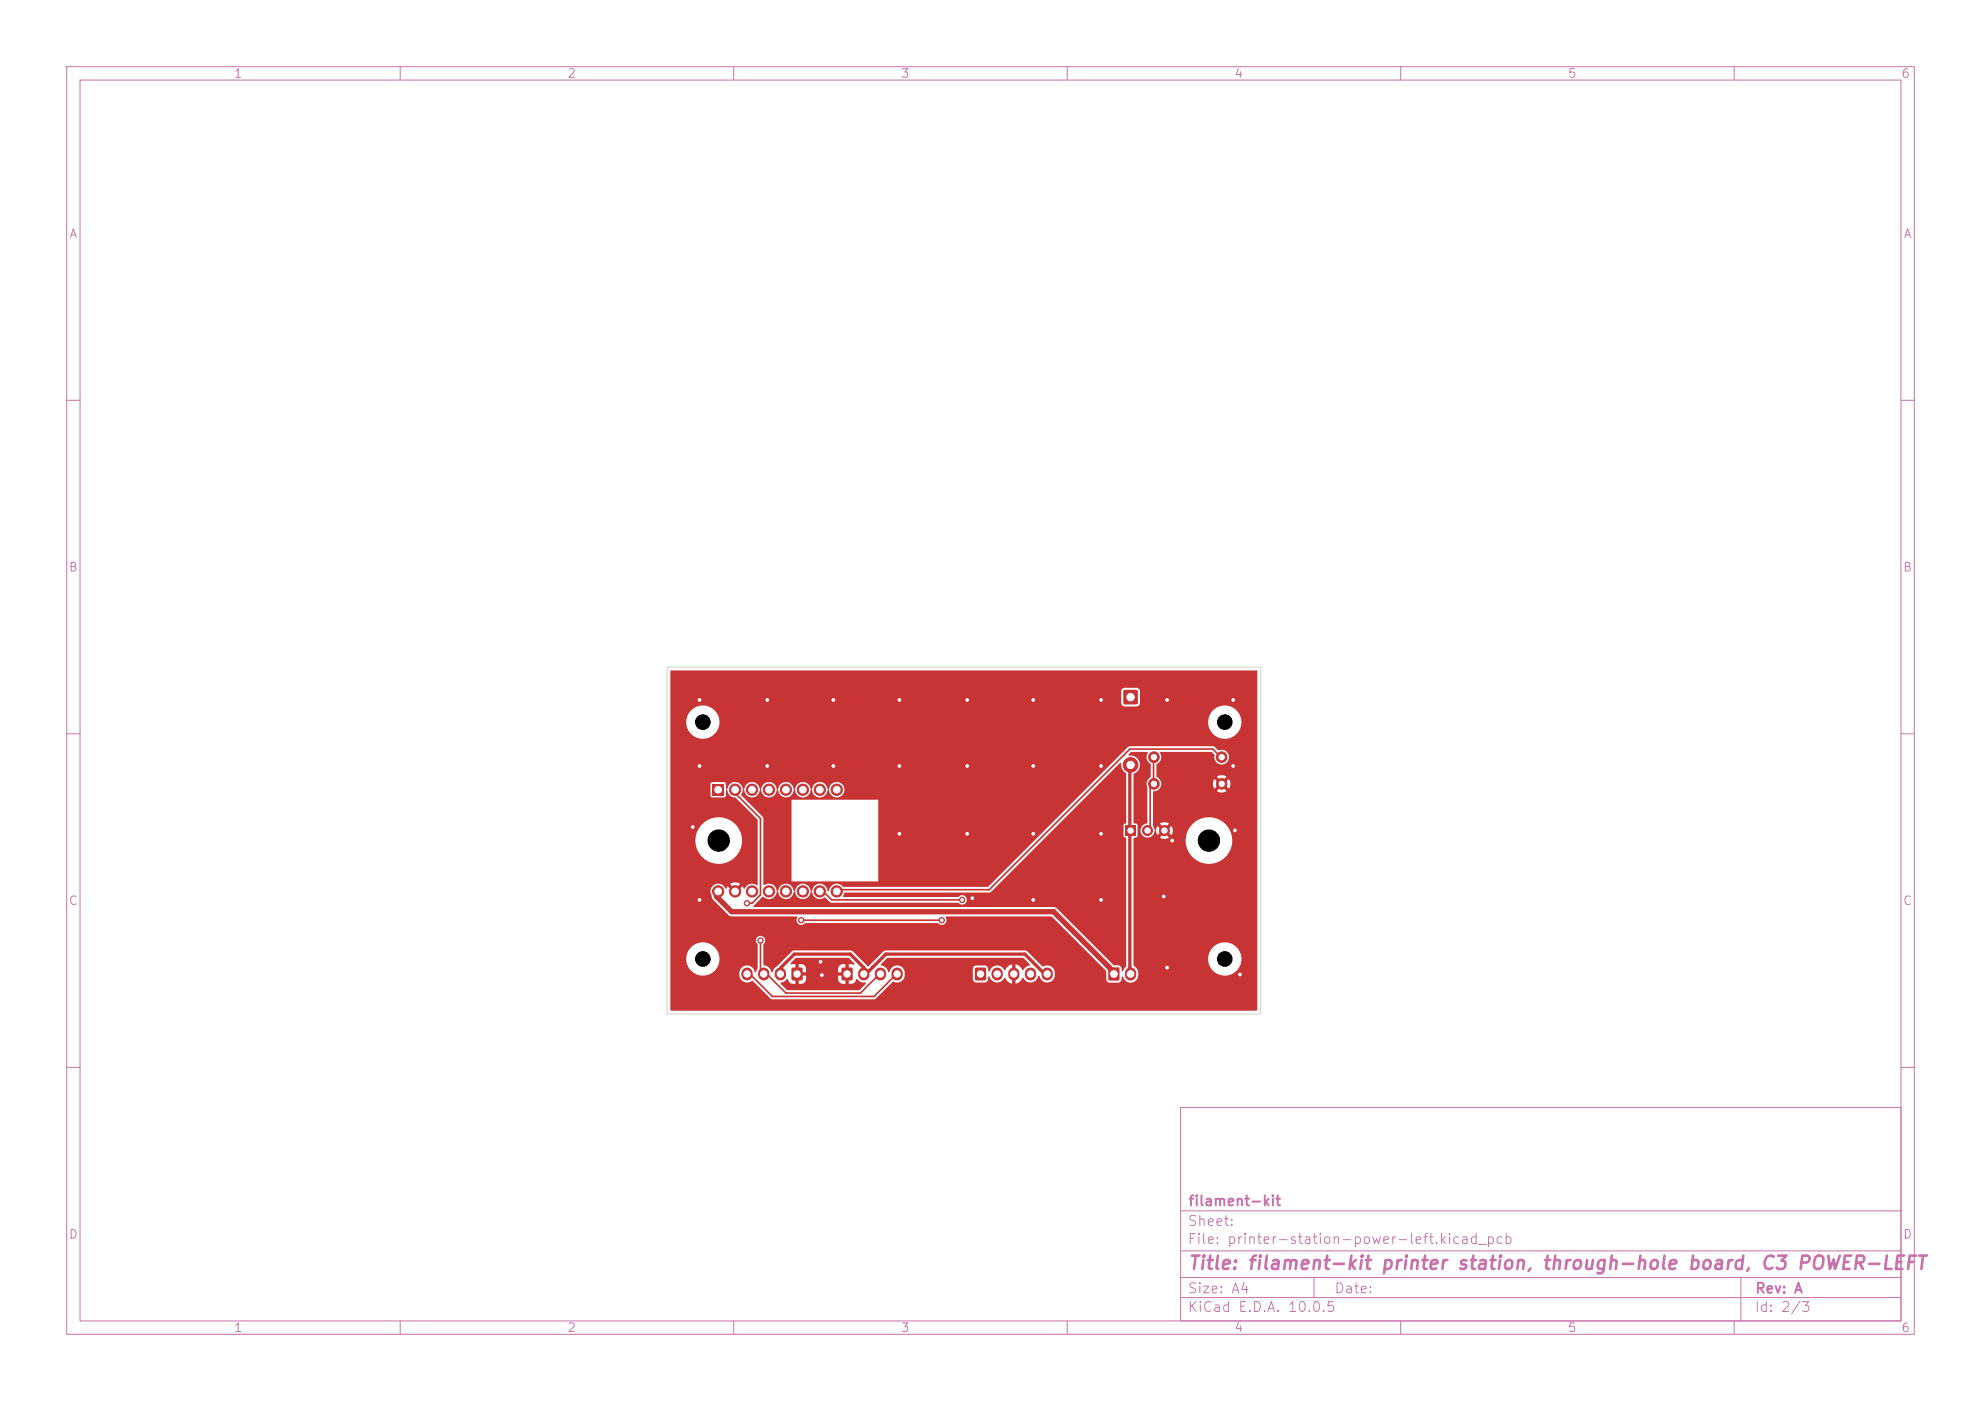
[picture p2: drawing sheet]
<svg xmlns="http://www.w3.org/2000/svg" width="297mm" height="210mm" viewBox="0 0 297 210" stroke-linecap="round" stroke-linejoin="round" font-family="sans-serif">
<defs><g id="words">
<text font-size="2" fill="#c872ab" x="178" y="190.8">Title: filament-kit printer station, through-hole board, C3 POWER-LEFT</text>
<g font-size="1.5" fill="#c872ab">
<text x="178" y="184.1">Sheet:</text>
<text x="178" y="181.1">filament-kit</text>
<text x="178" y="186.8">File: printer-station-power-left.kicad_pcb</text>
<text x="178" y="197">KiCad E.D.A. 10.0.5</text>
<text x="178" y="194.2">Size: A4</text>
<text x="200" y="194.2">Date:</text>
<text x="263" y="197">Id: 2/3</text>
<text x="263" y="194.2">Rev: A</text>
</g>
<g font-size="1.3" fill="#c872ab">
<text x="35" y="12">1</text>
<text x="85" y="12">2</text>
<text x="135" y="12">3</text>
<text x="185" y="12">4</text>
<text x="235" y="12">5</text>
<text x="285" y="12">6</text>
<text x="10.3" y="36">A</text>
<text x="285.3" y="36">A</text>
<text x="10.2" y="86">B</text>
<text x="285.2" y="86">B</text>
<text x="10.2" y="136">C</text>
<text x="285.2" y="136">C</text>
<text x="10.2" y="186">D</text>
<text x="285.2" y="186">D</text>
<text x="35" y="200">1</text>
<text x="85" y="200">2</text>
<text x="135" y="200">3</text>
<text x="185" y="200">4</text>
<text x="235" y="200">5</text>
<text x="285" y="200">6</text>
</g>
</g></defs>
<g fill="none" stroke="#c872ab" stroke-width=".15">
<path d="M10 10h277v190h-277zM12 12h273v186h-273zM60 10v2M110 10v2M160 10v2M210 10v2M260 10v2M10 60h2M285 60h2M10 110h2M285 110h2M10 160h2"/>
<path d="M177 166h108v32h-108zM285 160h2M60 198v2M110 198v2M160 198v2M177 194.5h108M177 191.5h108M177 187.5h108M177 181.5h108M197 191.5v3M210 198v2M260 198v2"/>
<path d="M261 191.5v6.5"/>
</g>
<path d="M166.2 145.1h1.6v1.8h-1.6z" fill="#c83434"/>
<path d="M169.5 145.9v.3" fill="none" stroke="#c83434" stroke-width="1.7"/>
<path d="M126.2 145.1h1.6v1.8h-1.6z" fill="#c83434"/>
<path d="M129.5 145.9v.2M132 145.9v.2M134.5 145.9v.2" fill="none" stroke="#c83434" stroke-width="1.7"/>
<path d="M168.7 123.8h1.6v1.5h-1.6z" fill="#c83434"/>
<g fill="#c83434" stroke="#c83434" stroke-width=".15">
<circle cx="172" cy="124.5" r=".75"/>
<circle cx="174.6" cy="124.5" r=".75"/>
</g>
<path d="M168.5 103.5h2v2h-2z" fill="#c83434"/>
<circle cx="169.5" cy="114.7" r="1.1" fill="#c83434" stroke="#c83434" stroke-width=".15"/>
<path d="M118.7 145.1h1.6v1.8h-1.6z" fill="#c83434"/>
<path d="M112 145.9v.2M114.5 145.9v.2M117 145.9v.2" fill="none" stroke="#c83434" stroke-width="1.7"/>
<path d="M146.2 145.1h1.6v1.8h-1.6z" fill="#c83434"/>
<path d="M149.5 145.9v.2M152 145.9v.2M154.5 145.9v.2M157 145.9v.2" fill="none" stroke="#c83434" stroke-width="1.7"/>
<g fill="#c83434" stroke="#c83434" stroke-width=".15">
<circle cx="183.2" cy="113.5" r=".8"/>
<circle cx="173" cy="113.5" r=".8"/>
</g>
<path d="M106.8 117.5h1.7v1.7h-1.7z" fill="#c83434"/>
<g fill="#c83434" stroke="#c83434" stroke-width=".15">
<circle cx="110.2" cy="118.4" r=".85"/>
<circle cx="112.7" cy="118.4" r=".85"/>
<circle cx="115.3" cy="118.4" r=".85"/>
<circle cx="117.8" cy="118.4" r=".85"/>
<circle cx="120.4" cy="118.4" r=".85"/>
<circle cx="122.9" cy="118.4" r=".85"/>
<circle cx="125.4" cy="118.4" r=".85"/>
<circle cx="107.7" cy="133.6" r=".85"/>
<circle cx="110.2" cy="133.6" r=".85"/>
<circle cx="112.7" cy="133.6" r=".85"/>
<circle cx="115.3" cy="133.6" r=".85"/>
<circle cx="117.8" cy="133.6" r=".85"/>
<circle cx="120.4" cy="133.6" r=".85"/>
<circle cx="122.9" cy="133.6" r=".85"/>
<circle cx="125.4" cy="133.6" r=".85"/>
<circle cx="173" cy="117.5" r=".8"/>
<circle cx="183.2" cy="117.5" r=".8"/>
<circle cx="134.8" cy="104.9" r=".4"/>
<circle cx="165.1" cy="125" r=".4"/>
<circle cx="165.1" cy="114.8" r=".4"/>
<circle cx="123" cy="144.2" r=".4"/>
<circle cx="184.9" cy="104.9" r=".4"/>
<circle cx="165.1" cy="104.9" r=".4"/>
<circle cx="165.1" cy="134.9" r=".4"/>
<circle cx="145.8" cy="134.6" r=".4"/>
<circle cx="145" cy="114.8" r=".4"/>
<circle cx="185.9" cy="146.1" r=".4"/>
<circle cx="154.9" cy="134.9" r=".4"/>
<circle cx="175" cy="104.9" r=".4"/>
<circle cx="103.9" cy="124" r=".4"/>
<circle cx="175.7" cy="126" r=".4"/>
<circle cx="175" cy="145.1" r=".4"/>
<circle cx="115" cy="114.8" r=".4"/>
<circle cx="123.2" cy="146.2" r=".4"/>
<circle cx="124.9" cy="114.8" r=".4"/>
<circle cx="185.1" cy="124.5" r=".4"/>
<circle cx="154.9" cy="104.9" r=".4"/>
<circle cx="104.9" cy="114.8" r=".4"/>
<circle cx="104.9" cy="104.9" r=".4"/>
<circle cx="115" cy="104.9" r=".4"/>
<circle cx="154.9" cy="114.8" r=".4"/>
<circle cx="124.9" cy="104.9" r=".4"/>
<circle cx="134.8" cy="114.8" r=".4"/>
<circle cx="174.5" cy="134.4" r=".4"/>
<circle cx="134.8" cy="125" r=".4"/>
<circle cx="145" cy="104.9" r=".4"/>
<circle cx="154.9" cy="125" r=".4"/>
<circle cx="145" cy="125" r=".4"/>
<circle cx="184.9" cy="114.8" r=".4"/>
<circle cx="104.9" cy="134.9" r=".4"/>
<circle cx="114" cy="141" r=".4"/>
<circle cx="112" cy="135.4" r=".4"/>
<circle cx="141.2" cy="137.9" r=".4"/>
<circle cx="120.1" cy="137.9" r=".4"/>
<circle cx="144.2" cy="134.9" r=".4"/>
</g>
<path d="M107.7 133.6l-.3 .8 2.3 2.3h48.3l8.3 8.4 .7 .9" fill="none" stroke="#c83434" stroke-width=".8"/>
<path d="M169.5 114.7l-.1 .9v8.4l.1 .5-.1 .7v19.9l.1 .9M117 146l.1-.9 2-2.1h8.4l2 2.1v.9l.8-.4 2.5-2.6h20.8l2.8 2.8 .6 .2" fill="none" stroke="#c83434" stroke-width=".5"/>
<path d="M110.2 118.4l.3 .7 3.5 3.6v11.4l-1.2 1.3h-.8M173 113.5v4l-.6 .4v6.1l-.4 .5M183.2 113.5l-1.4-1.2h-12.4l-21.1 21.1h-22.1l-.7 .2M120.1 137.9h21.1M122.9 133.6l.8 .3 1 1h19.5M112 146l.8 .3 3 3.1h15.2l3.5-3.4M114 141v4.3l.5 .7 .8 .3 2.5 2.6h11.2l3-2.9" fill="none" stroke="#c83434" stroke-width=".25"/>
<g fill="#c83434">
<path d="M119.3 143.6h7.9l.9 .8a.13 .13 0 0 1 0 .2 .13 .13 0 0 1-.2 0l-.7-.1v1.1h-.4v-1.1a.85 .85 0 0 0-1.2 .7v.6h1v.4h-1v.6a.83 .83 0 0 0 1.2 .7v-1.1h.4v1.1a.86 .86 0 0 0 1.2-.7 1.79 1.79 0 0 0 1.4 .5v.2l-1 .9h-10.7l-1.1-1 .1-.1 .5-.2 .4-.3h.1a.85 .85 0 0 0 .7 .7h.4v-1.1h.6v1.1a.91 .91 0 0 0 .9-.3 .91 .91 0 0 0 .1-1h-.9v-.4h.9v-.6a.83 .83 0 0 0-1-.7v1.1h-.6v-1.1l-.6 .1-.1-.1z"/>
<path d="M113 135.8l1.4-1.4a1.27 1.27 0 0 0 1.3 .3 1.27 1.27 0 0 0 .8-1.1h.1a1.2 1.2 0 0 0 1.1 1.2 1.2 1.2 0 0 0 1.3-.9v-.2l.1-.1a1.2 1.2 0 0 0 1.1 1.2 1.2 1.2 0 0 0 1.3-.9v-.2l.2-.1a1.3 1.3 0 0 0 2 .9l.9 .8h19a.73 .73 0 0 0 1.1 .1 .73 .73 0 0 0 0-1.1 .73 .73 0 0 0-1.1 .2h-17.1l-.1-.2 .3-.5h21.8l19.4-19.4 .2 .1a1.61 1.61 0 0 0 .7 1.5v7.3l-.4 .4 .1 1.6 .3 .4v19.1l-.4 .8h-.2a.68 .68 0 0 0-.5-.9h-.7l-8.6-8.6-.4-.1h-44.9z"/>
<path d="M100.5 100.6l87.9-.1 .1 .1-.1 50.9h-87.8l-.1-.1v-7.6h2.4a2.49 2.49 0 0 0 3.9 2h4v.4a1.23 1.23 0 0 0 2 .8l2.7 2.7 .2 .1h15.4l.2-.1 2.5-2.5a1.38 1.38 0 0 0 1.8-.6l.1-.8a1.19 1.19 0 0 0-1.2-1.1 1.19 1.19 0 0 0-1.2 1h-.1a1.37 1.37 0 0 0-1.1-1.1l1-1h20.3l1 .9v.2a1.59 1.59 0 0 0-1 .7 1.82 1.82 0 0 0-1.2-.9v1.1h-.4l-.1-1a1.96 1.96 0 0 0-1.1 .8 1.26 1.26 0 0 0-1.2-.7 1.26 1.26 0 0 0-1.1 .9h-.1a.68 .68 0 0 0-.5-.9h-1.3l-.4 .2-.2 .3v1.6a.54 .54 0 0 0 .6 .5l1.5-.1 .2-.3 .1-.5h.2a1.22 1.22 0 0 0 1 .9 1.22 1.22 0 0 0 1.2-.7 1.82 1.82 0 0 0 1.2 .9v-1.1h.4l.1 1a1.96 1.96 0 0 0 1.1-.8 1.25 1.25 0 0 0 1.3 .7 1.25 1.25 0 0 0 1-1h.1a1.16 1.16 0 0 0 1.2 1 1.16 1.16 0 0 0 1.2-1.1l-.1-.5a1.17 1.17 0 0 0-1.8-.8l-2.3-2.3-.3-.1h-21l-.2 .1-2.4 2.3-2.3-2.3-.2-.1h-8.6l-.2 .1-2.2 2.2a1.59 1.59 0 0 0-.8 .9h-.1a1.32 1.32 0 0 0-1.2-1l-.1-3.1a.73 .73 0 0 0 .2-1.1 .73 .73 0 0 0-1.1 0 .73 .73 0 0 0 .1 1.1v3.5l-.2 .5a.13 .13 0 0 1-.2 .1 .13 .13 0 0 1-.1-.1 1.15 1.15 0 0 0-1.2-.9 1.15 1.15 0 0 0-1.1 1.1h-4l.1-.1a2.5 2.5 0 0 0-.4-4.2 2.5 2.5 0 0 0-3.6 2.3h-2.4v-17.8h3.7l.1 .6a3.5 3.5 0 0 0 5.5 2.2 3.5 3.5 0 0 0-.5-5.9 3.5 3.5 0 0 0-5.1 3.1h-3.7v-8.5h6v1.8l.3 .2h1.9l.1-.2v-.8l.2-.1a1.28 1.28 0 0 0 1.3 1.2l3.3 3.3-.1 9.8a1.34 1.34 0 0 0-1.9 .5l-.3-.3-.6 .6-.4-.4 .6-.6a1.34 1.34 0 0 0-1.5 0l.7 .6-.4 .4-.6-.6-.2 .2a.18 .18 0 0 1-.2 .1 .18 .18 0 0 1-.1-.2 1.19 1.19 0 0 0-1.6-.3 1.19 1.19 0 0 0-.3 1.7l.2 .5 2.6 2.4 9.9 .1 .1 .1a.73 .73 0 0 0 .2 1 .73 .73 0 0 0 1-.1h19.9a.74 .74 0 0 0 1.1 .1 .74 .74 0 0 0 .1-1.1h15.9l8.1 8.1 .1 1.4 .1 .2 .4 .2h1.2a.67 .67 0 0 0 .6-.9 .27 .27 0 0 1 .3 .4 1.15 1.15 0 0 0 1.3 .5 1.15 1.15 0 0 0 .9-1.1l-.1-.8-.2-.3-.4-.3-.1-1h11.2a2.5 2.5 0 0 0 3.6 2.2 2.5 2.5 0 0 0 .4-4.3 2.5 2.5 0 0 0-3.9 1.6l-.1 .5h-11.2v-17.8h7.8a3.5 3.5 0 0 0 5.1 3.1 3.5 3.5 0 0 0 .5-5.9 3.5 3.5 0 0 0-5.5 2.2l-.1 .6h-7.8l.1-.4 .4-.1 .2-.2-.1-1.6-.1-.2-.4-.1-.1-.1 .1-7.3a1.46 1.46 0 0 0 .8-1.7 1.46 1.46 0 0 0-1.6-1.1v-.1l.4-.4h2.4l.1 .2a1.21 1.21 0 0 0 .4 1.7v1.9a1.15 1.15 0 0 0-.5 1.5v5.4a1.08 1.08 0 0 0-1 1.1 1.08 1.08 0 0 0 1 1.1 1.08 1.08 0 0 0 1.1-1.1l.2 .1 .2 .6 .7-.7 .1 .3 .2 .1-.6 .7a1.24 1.24 0 0 0 1.4-.1l-.7-.6 .2-.1 .2-.3 .6 .7a1.25 1.25 0 0 0 0-1.4l-.6 .7-.2-.3-.2-.1 .7-.6a1.24 1.24 0 0 0-1.4 0l.6 .6-.2 .1-.1 .3-.7-.7-.2 .6h-.2l-.2-.6v-5.2a1.12 1.12 0 0 0 1.2-1.2h7.8l.2 .8 .7-.7 .1 .3 .2 .1-.6 .7a1.29 1.29 0 0 0 1.4 0l-.7-.7 .2-.1 .2-.3 .7 .7a1.29 1.29 0 0 0-.1-1.4l-.6 .7-.1-.2-.3-.2 .6-.7a1.29 1.29 0 0 0-1.4 0l.7 .7-.2 .1-.1 .3-.7-.7-.2 .6h-7.8a1.51 1.51 0 0 0-.7-1v-1.8a1.3 1.3 0 0 0 .5-1.8l7.7-.1 .5 .4a1.12 1.12 0 0 0 .7 1.5 1.12 1.12 0 0 0 1.4-.9 1.12 1.12 0 0 0-1-1.3l-.5 .1-.8-.6h-12.6h-.2l-21 21h-21.7a1.18 1.18 0 0 0-1.3-.4 1.18 1.18 0 0 0-.8 1.1 .29 .29 0 0 1-.3-.4 1.17 1.17 0 0 0-1.3-.7 1.17 1.17 0 0 0-1 1.1 .29 .29 0 0 1-.3-.4 1.17 1.17 0 0 0-1.2-.7 1.17 1.17 0 0 0-1 1.1 .29 .29 0 0 1-.3-.4 1.17 1.17 0 0 0-1.3-.7 1.17 1.17 0 0 0-.9 1.1 .29 .29 0 0 1-.3-.4 1.24 1.24 0 0 0-1.9-.5l-.1-.6h17.3v-12.2h-13v12.2h-4.3v-9.5v-.2l-3.3-3.2 .3-.8h.2a1.18 1.18 0 0 0 1.2 1.1 1.18 1.18 0 0 0 1.1-1.1h.2a1.21 1.21 0 0 0 1.1 1.1 1.21 1.21 0 0 0 1.3-1.1h.1a1.21 1.21 0 0 0 1.2 1.1 1.21 1.21 0 0 0 1.2-1.1h.1a1.21 1.21 0 0 0 1.2 1.1 1.21 1.21 0 0 0 1.2-1.1h.2a1.21 1.21 0 0 0 1.2 1.1 1.21 1.21 0 0 0 1.2-1.1h.1a1.2 1.2 0 0 0 1.1 1.1 1.2 1.2 0 0 0 1.3-.9 1.17 1.17 0 0 0-1-1.4 1.17 1.17 0 0 0-1.3 1.1 .29 .29 0 0 1-.3-.4 1.17 1.17 0 0 0-1.3-.7 1.17 1.17 0 0 0-1 1.1 .29 .29 0 0 1-.3-.4 1.17 1.17 0 0 0-1.2-.7 1.17 1.17 0 0 0-1 1.1 .29 .29 0 0 1-.3-.4 1.17 1.17 0 0 0-1.3-.7 1.17 1.17 0 0 0-.9 1.1 .29 .29 0 0 1-.3-.4 1.17 1.17 0 0 0-1.3-.7 1.17 1.17 0 0 0-1 1.1 .29 .29 0 0 1-.3-.4 1.17 1.17 0 0 0-1.3-.7 1.17 1.17 0 0 0-.9 1.1 .29 .29 0 0 1-.3-.4 1.17 1.17 0 0 0-1.3-.7 1.17 1.17 0 0 0-1 1.1l-.2-.1v-.7l-.2-.3h-1.8l-.3 .3h-6v-9.3h2.4v.5a2.5 2.5 0 0 0 2.7 2 2.5 2.5 0 0 0 2.3-2.5h73.2l.1 .5a2.5 2.5 0 0 0 3.9 1.6 2.5 2.5 0 0 0-.4-4.3 2.5 2.5 0 0 0-3.6 2.2h-73.2l-.1-.4a2.5 2.5 0 0 0-2.6-2 2.5 2.5 0 0 0-2.3 2.4h-2.4v-4.6h67.6v1.9l.2 .2 .3 .2h1.8l.3-.2 .2-.3v-1.8l-.2-.3-.3-.2h-1.9l-.2 .2-.2 .3h-67.6z"/>
</g>
<path d="M100 100h89v52h-89z" fill="none" stroke="#d0d2cd" stroke-width=".15"/>
<g fill="#fff" stroke="#fff" stroke-width=".15">
<circle cx="134.8" cy="104.9" r=".2"/>
<circle cx="165.1" cy="125" r=".2"/>
<circle cx="165.1" cy="114.8" r=".2"/>
<circle cx="123" cy="144.2" r=".2"/>
<circle cx="184.9" cy="104.9" r=".2"/>
<circle cx="165.1" cy="104.9" r=".2"/>
<circle cx="165.1" cy="134.9" r=".2"/>
<circle cx="145.8" cy="134.6" r=".2"/>
<circle cx="145" cy="114.8" r=".2"/>
<circle cx="185.9" cy="146.1" r=".2"/>
<circle cx="154.9" cy="134.9" r=".2"/>
<circle cx="175" cy="104.9" r=".2"/>
<circle cx="103.9" cy="124" r=".2"/>
<circle cx="175.7" cy="126" r=".2"/>
<circle cx="175" cy="145.1" r=".2"/>
<circle cx="115" cy="114.8" r=".2"/>
<circle cx="123.2" cy="146.2" r=".2"/>
<circle cx="124.9" cy="114.8" r=".2"/>
<circle cx="185.1" cy="124.5" r=".2"/>
<circle cx="154.9" cy="104.9" r=".2"/>
<circle cx="104.9" cy="114.8" r=".2"/>
<circle cx="104.9" cy="104.9" r=".2"/>
<circle cx="115" cy="104.9" r=".2"/>
<circle cx="154.9" cy="114.8" r=".2"/>
<circle cx="124.9" cy="104.9" r=".2"/>
<circle cx="134.8" cy="114.8" r=".2"/>
<circle cx="174.5" cy="134.4" r=".2"/>
<circle cx="134.8" cy="125" r=".2"/>
<circle cx="145" cy="104.9" r=".2"/>
<circle cx="154.9" cy="125" r=".2"/>
<circle cx="145" cy="125" r=".2"/>
<circle cx="184.9" cy="114.8" r=".2"/>
<circle cx="104.9" cy="134.9" r=".2"/>
<circle cx="114" cy="141" r=".2"/>
<circle cx="112" cy="135.4" r=".2"/>
<circle cx="141.2" cy="137.9" r=".2"/>
<circle cx="120.1" cy="137.9" r=".2"/>
<circle cx="144.2" cy="134.9" r=".2"/>
<circle cx="167" cy="146" r=".5"/>
<circle cx="169.5" cy="146" r=".5"/>
<circle cx="127" cy="146" r=".47"/>
<circle cx="129.5" cy="146" r=".48"/>
<circle cx="132" cy="146" r=".47"/>
<circle cx="134.5" cy="146" r=".48"/>
<circle cx="169.5" cy="124.5" r=".4"/>
<circle cx="172" cy="124.5" r=".4"/>
<circle cx="174.6" cy="124.5" r=".4"/>
<circle cx="169.5" cy="104.5" r=".55"/>
<circle cx="169.5" cy="114.7" r=".55"/>
<circle cx="119.5" cy="146" r=".47"/>
<circle cx="117" cy="146" r=".47"/>
<circle cx="114.5" cy="146" r=".47"/>
<circle cx="112" cy="146" r=".47"/>
<circle cx="147" cy="146" r=".47"/>
<circle cx="149.5" cy="146" r=".47"/>
<circle cx="152" cy="146" r=".47"/>
<circle cx="154.5" cy="146" r=".47"/>
<circle cx="157" cy="146" r=".47"/>
<circle cx="183.2" cy="113.5" r=".4"/>
<circle cx="173" cy="113.5" r=".4"/>
<circle cx="107.7" cy="118.4" r=".5"/>
<circle cx="110.2" cy="118.4" r=".5"/>
<circle cx="112.7" cy="118.4" r=".5"/>
<circle cx="115.3" cy="118.4" r=".5"/>
<circle cx="117.8" cy="118.4" r=".5"/>
<circle cx="120.4" cy="118.4" r=".5"/>
<circle cx="122.9" cy="118.4" r=".5"/>
<circle cx="125.4" cy="118.4" r=".5"/>
<circle cx="107.7" cy="133.6" r=".5"/>
<circle cx="110.2" cy="133.6" r=".5"/>
<circle cx="112.7" cy="133.6" r=".5"/>
<circle cx="115.3" cy="133.6" r=".5"/>
<circle cx="117.8" cy="133.6" r=".5"/>
<circle cx="120.4" cy="133.6" r=".5"/>
<circle cx="122.9" cy="133.6" r=".5"/>
<circle cx="125.4" cy="133.6" r=".5"/>
<circle cx="173" cy="117.5" r=".4"/>
<circle cx="183.2" cy="117.5" r=".4"/>
</g>
<g fill="#000" stroke="#000" stroke-width=".15">
<circle cx="105.4" cy="108.2" r="1.1"/>
<circle cx="183.6" cy="108.2" r="1.1"/>
<circle cx="107.7" cy="126" r="1.6"/>
<circle cx="181.2" cy="126" r="1.6"/>
<circle cx="105.4" cy="143.7" r="1.1"/>
<circle cx="183.6" cy="143.7" r="1.1"/>
</g>
<use href="#words"/>
</svg>
